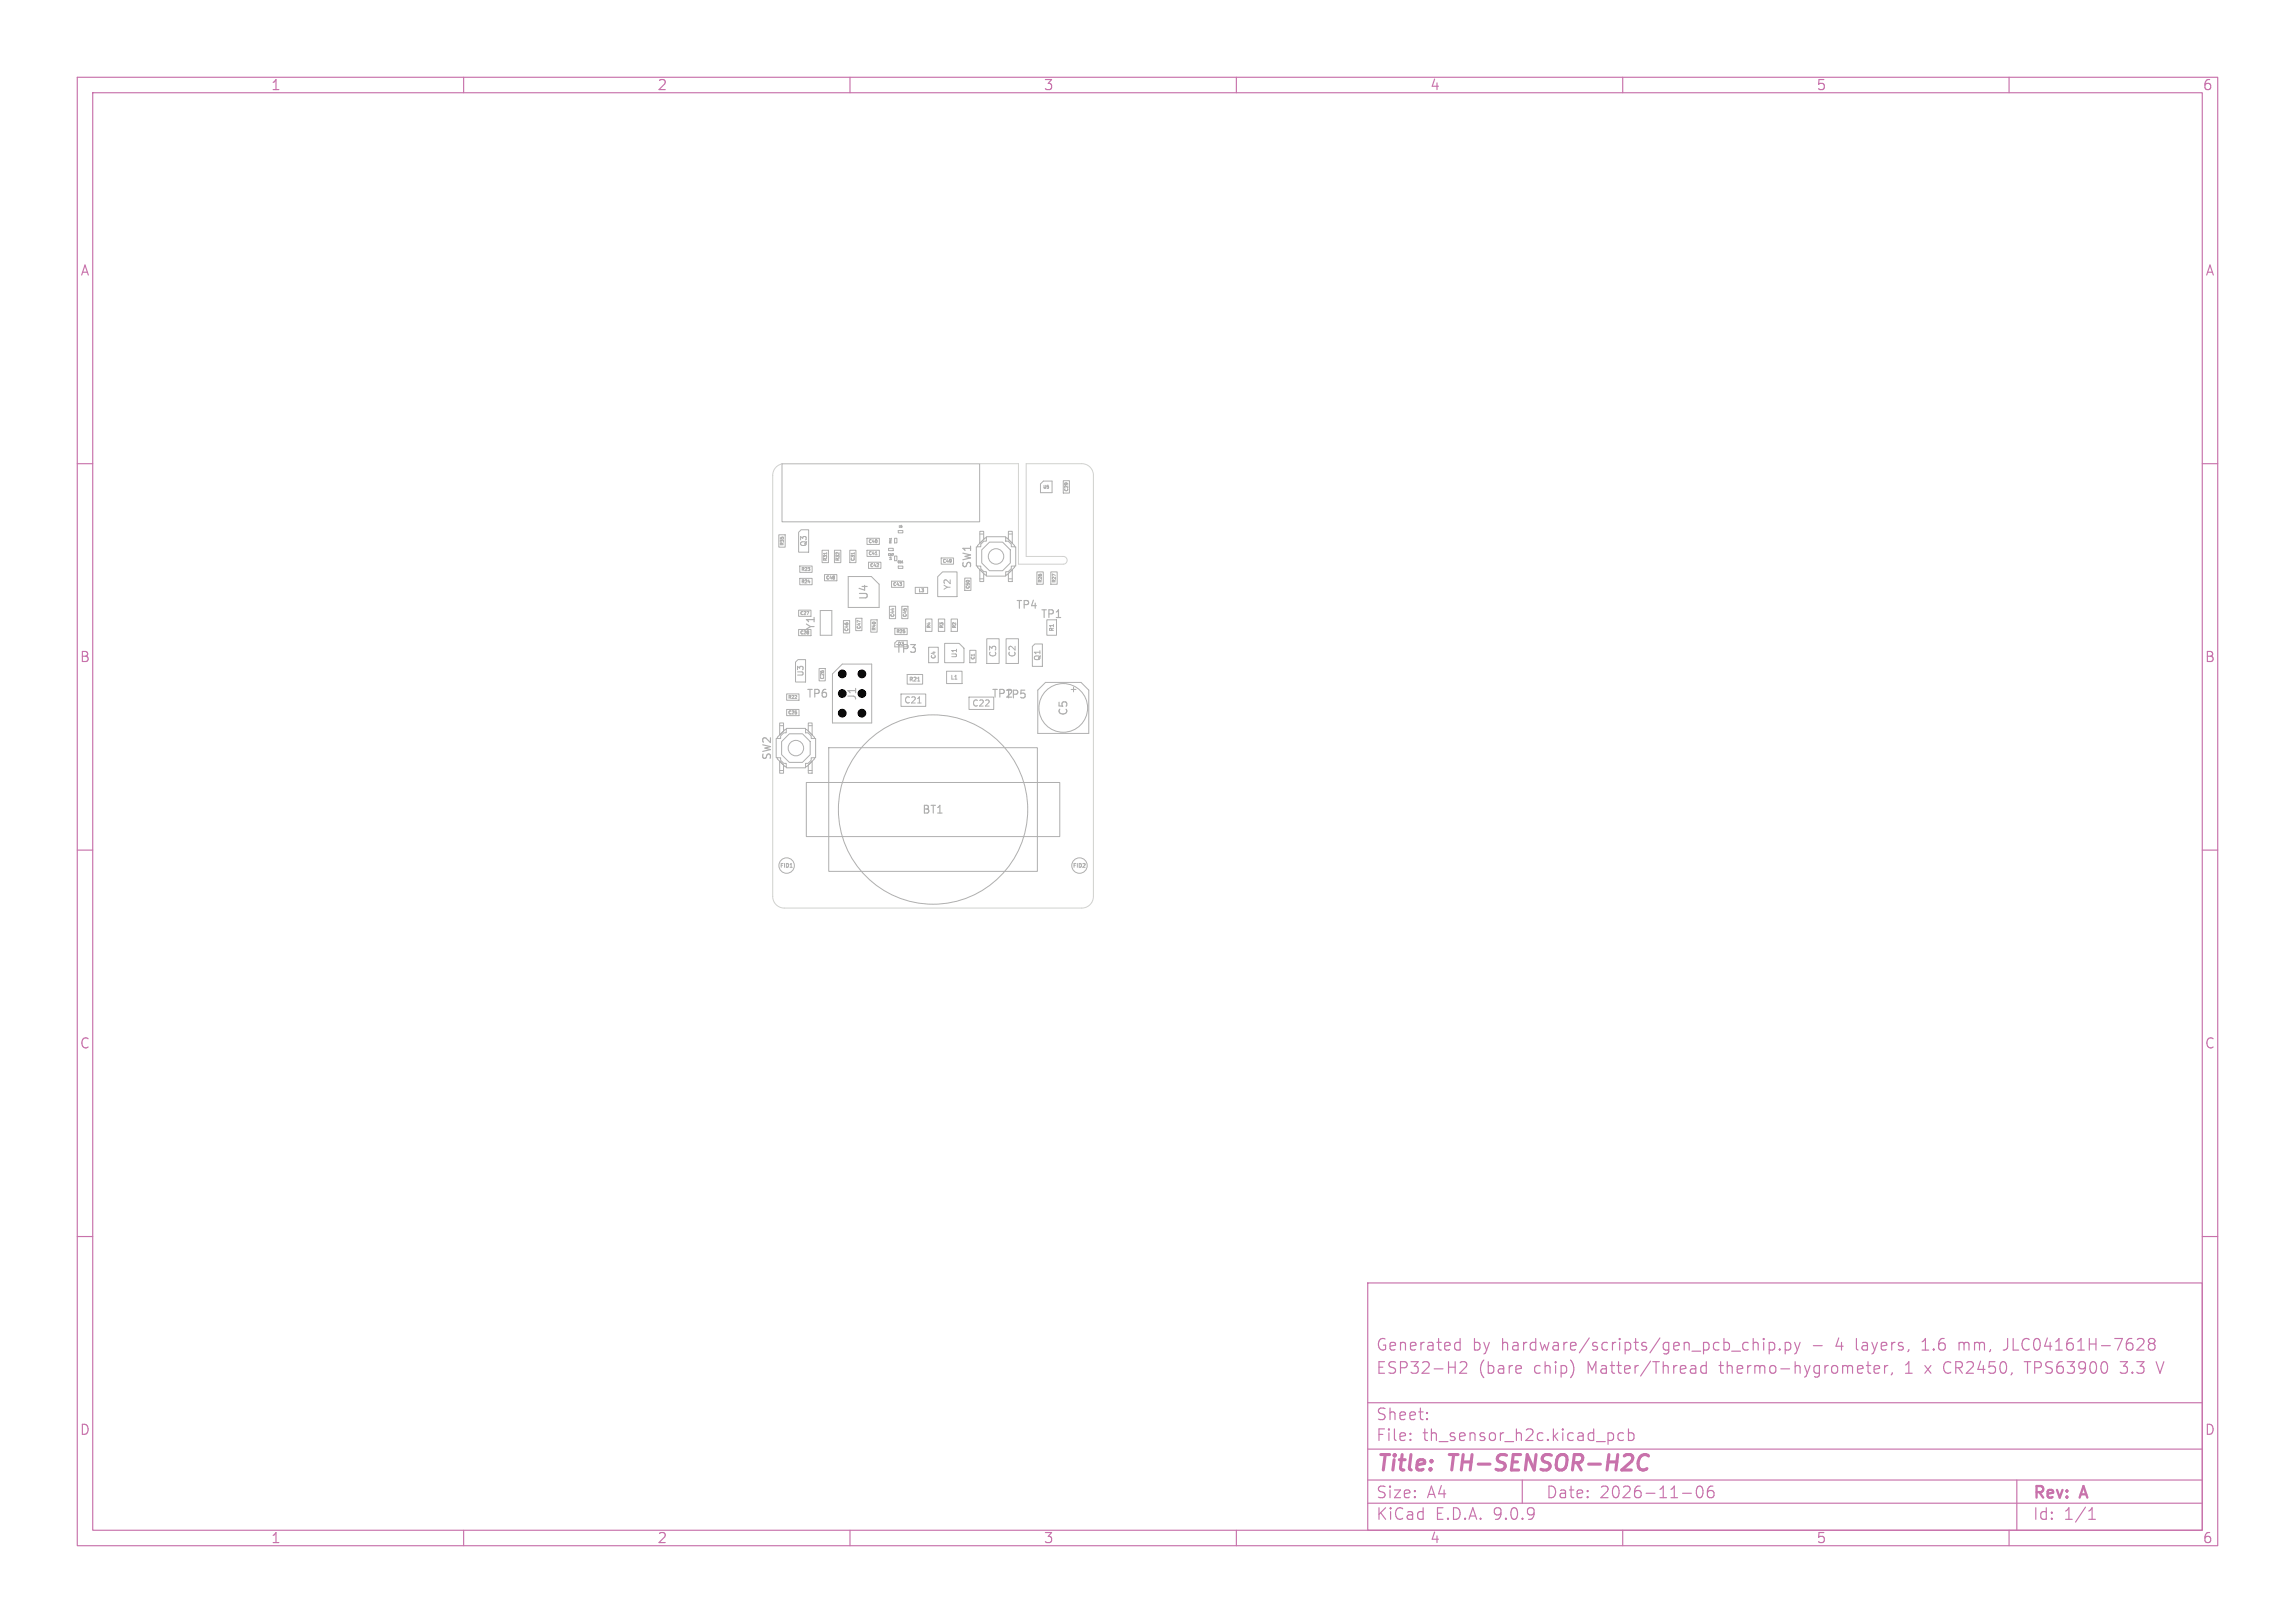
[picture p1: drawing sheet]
<svg xmlns="http://www.w3.org/2000/svg" width="297mm" height="210mm" viewBox="0 0 297 210" stroke-linecap="round" stroke-linejoin="round" font-family="sans-serif">
<defs><g id="words">
<g font-size="2.8" fill="#c872ab">
<text x="178" y="190.9">Title:</text>
<text x="187.7" y="190.9">TH-SENSOR-H2C</text>
</g>
<g font-size="2.1" fill="#c872ab">
<text x="178" y="178">ESP32-H2</text>
<text x="178" y="175">Generated</text>
<text x="190.5" y="175">by</text>
<text x="191.3" y="178">(bare</text>
<text x="194.3" y="175">hardware/scripts/gen_pcb_chip.py</text>
<text x="198.5" y="178">chip)</text>
<text x="205.5" y="178">Matter/Thread</text>
<text x="222.8" y="178">thermo-hygrometer,</text>
<text x="234.7" y="175">-</text>
<text x="237.8" y="175">4</text>
<text x="240.5" y="175">layers,</text>
<text x="247" y="178">1</text>
<text x="249.3" y="175">1.6</text>
<text x="249.7" y="178">x</text>
<text x="252.2" y="178">CR2450,</text>
<text x="254.1" y="175">mm,</text>
<text x="260.1" y="175">JLC04161H-7628</text>
<text x="262.9" y="178">TPS63900</text>
<text x="275.4" y="178">3.3</text>
<text x="178" y="184">Sheet:</text>
<text x="178" y="186.7">File:</text>
<text x="184.1" y="186.7">th_sensor_h2c.kicad_pcb</text>
<text x="178" y="196.9">KiCad</text>
<text x="178" y="194.1">Size:</text>
<text x="184.7" y="194.1">A4</text>
<text x="185.7" y="196.9">E.D.A.</text>
<text x="193.3" y="196.9">9.0.9</text>
<text x="200" y="194.1">Date:</text>
<text x="207" y="194.1">2026-11-06</text>
<text x="263" y="194.3">Rev:</text>
<text x="263" y="196.9">Id:</text>
<text x="267.1" y="196.9">1/1</text>
<text x="269.4" y="194.3">A</text>
</g>
<g font-size="1.8" fill="#c872ab">
<text x="35" y="11.9">1</text>
<text x="85" y="11.9">2</text>
<text x="135" y="11.9">3</text>
<text x="185" y="11.9">4</text>
<text x="235" y="11.9">5</text>
<text x="285" y="11.9">6</text>
<text x="10.3" y="35.9">A</text>
<text x="285.4" y="35.9">A</text>
<text x="10.3" y="85.9">B</text>
<text x="285.3" y="85.9">B</text>
<text x="10.3" y="135.9">C</text>
<text x="285.3" y="135.9">C</text>
<text x="10.3" y="185.9">D</text>
<text x="285.3" y="185.9">D</text>
<text x="35" y="199.9">1</text>
<text x="85" y="199.9">2</text>
<text x="135" y="199.9">3</text>
<text x="185" y="199.9">4</text>
<text x="235" y="199.9">5</text>
<text x="285" y="199.9">6</text>
</g>
<g font-size="1.4" fill="#afafaf">
<text x="112.5" y="77.7" transform="rotate(-90 112.5 77.7)">U4</text>
<text x="125.9" y="73.6" transform="rotate(-90 125.9 73.6)">SW1</text>
<text x="105.6" y="81.6" transform="rotate(-90 105.6 81.6)">Y1</text>
<text x="131.4" y="79">TP4</text>
<text x="134.6" y="80.2">TP1</text>
<text x="115.8" y="84.7">TP3</text>
<text x="104.3" y="90.5">TP6</text>
<text x="111" y="90.7" transform="rotate(-90 111 90.7)">J1</text>
<text x="128.3" y="90.5">TP2</text>
<text x="130" y="90.6">TP5</text>
<text x="138.3" y="92.7" transform="rotate(-90 138.3 92.7)">C5</text>
<text x="100" y="98.4" transform="rotate(-90 100 98.4)">SW2</text>
<text x="119.3" y="105.5">BT1</text>
</g>
<g font-size="1.1" fill="#afafaf">
<text x="123.2" y="76.4" transform="rotate(-90 123.2 76.4)">Y2</text>
<text x="129.1" y="85.1" transform="rotate(-90 129.1 85.1)">C3</text>
<text x="131.6" y="85.1" transform="rotate(-90 131.6 85.1)">C2</text>
<text x="116.9" y="91.2">C21</text>
<text x="125.7" y="91.6">C22</text>
</g>
<g font-size="1" fill="#afafaf">
<text x="104.5" y="70.8" transform="rotate(-90 104.5 70.8)">Q3</text>
<text x="104.1" y="87.6" transform="rotate(-90 104.1 87.6)">U3</text>
<text x="134.8" y="85.6" transform="rotate(-90 134.8 85.6)">Q1</text>
</g>
<text font-size=".9" fill="#afafaf" x="123.9" y="85.2" transform="rotate(-90 123.9 85.2)">U1</text>
<g font-size=".7" fill="#afafaf">
<text x="136.5" y="81.8" transform="rotate(-90 136.5 81.8)">R1</text>
<text x="117.6" y="88.3">R21</text>
<text x="121.2" y="85.3" transform="rotate(-90 121.2 85.3)">C4</text>
<text x="123" y="88">L1</text>
<text x="100.9" y="112.4">FID1</text>
<text x="138.8" y="112.4">FID2</text>
</g>
<g font-size=".6" fill="#afafaf">
<text x="138.3" y="63.6" transform="rotate(-90 138.3 63.6)">C29</text>
<text x="101.5" y="70.6" transform="rotate(-90 101.5 70.6)">R35</text>
<text x="112.4" y="71.9">C41</text>
<text x="112.4" y="70.3">C40</text>
<text x="103.7" y="73.9">R23</text>
<text x="103.7" y="75.5">R24</text>
<text x="106.9" y="75">C48</text>
<text x="107.1" y="72.6" transform="rotate(-90 107.1 72.6)">R31</text>
<text x="108.7" y="72.6" transform="rotate(-90 108.7 72.6)">R32</text>
<text x="110.7" y="72.6" transform="rotate(-90 110.7 72.6)">C31</text>
<text x="112.6" y="73.4">C42</text>
<text x="115.5" y="75.9">C43</text>
<text x="118.8" y="76.7">L3</text>
<text x="122" y="72.9">C49</text>
<text x="125.5" y="76.2" transform="rotate(-90 125.5 76.2)">C50</text>
<text x="134.9" y="75.4" transform="rotate(-90 134.9 75.4)">R26</text>
<text x="136.7" y="75.4" transform="rotate(-90 136.7 75.4)">R27</text>
<text x="103.5" y="79.6">C27</text>
<text x="103.5" y="82.1">C28</text>
<text x="109.8" y="81.7" transform="rotate(-90 109.8 81.7)">C46</text>
<text x="111.4" y="81.4" transform="rotate(-90 111.4 81.4)">C47</text>
<text x="113.4" y="81.6" transform="rotate(-90 113.4 81.6)">R40</text>
<text x="115.8" y="79.9" transform="rotate(-90 115.8 79.9)">C44</text>
<text x="116" y="82">R25</text>
<text x="116.2" y="83.6">D3</text>
<text x="117.4" y="79.9" transform="rotate(-90 117.4 79.9)">C45</text>
<text x="120.5" y="81.3" transform="rotate(-90 120.5 81.3)">R4</text>
<text x="122.1" y="81.3" transform="rotate(-90 122.1 81.3)">R3</text>
<text x="123.8" y="81.3" transform="rotate(-90 123.8 81.3)">R2</text>
<text x="106.7" y="87.9" transform="rotate(-90 106.7 87.9)">C26</text>
<text x="126.2" y="85.4" transform="rotate(-90 126.2 85.4)">C1</text>
<text x="102" y="92.5">C25</text>
<text x="102" y="90.5">R22</text>
</g>
<text font-size=".5" fill="#afafaf" x="135" y="63.3">U5</text>
<g font-size=".3" fill="#afafaf">
<text x="114.9" y="72">C52</text>
<text x="115.4" y="70.3" transform="rotate(-90 115.4 70.3)">R41</text>
<text x="116.3" y="68.3">L5</text>
<text x="115.4" y="72.5" transform="rotate(-90 115.4 72.5)">L4</text>
<text x="116.1" y="72.9">C51</text>
</g>
</g></defs>
<g fill="none" stroke="#c872ab" stroke-width=".15">
<path d="M10 10h277v190h-277zM12 12h273v186h-273zM60 10v2M110 10v2M160 10v2M210 10v2M260 10v2M10 60h2M285 60h2M10 110h2M285 110h2M10 160h2"/>
<path d="M177 166h108v32h-108zM188.4 174.6l.1 .1 .5-.1M188.4 173.8l.1-.1 .5 .1M189 176.3l.2-.1h.3a.41 .41 0 0 1 .2 .6l-.8 .9h.9M189 173.2v1.5M196.8 176.8l.1 .3-.7 .1M203.6 176.6l.1 .4-.1 .6M219.2 176.7l.3 .2v.8M219.5 177.6l-.5 .1M219.5 177.1h-.5M220.8 176.8l-.4-.1-.3 .3v.4l.1 .2 .2 .1 .4-.1M220.8 176.2v1.5"/>
<path d="M226.9 173.8a.37 .37 0 0 1 .6 .1v.8M226.9 173.2v1.5M228.2 173.2v.1M228.2 173.7v1M228.2 173.2l.1 .1h-.1M229 173.8l.4-.1 .3 .3v.4l-.2 .2-.1 .1-.4-.1M229 173.7v1.5M230.3 174.6h.1l-.1 .1M230.3 174.6h-.1l.1 .1M230.3 174.6v.1M231 173.8l.5-.1 .2 .3v.4l-.1 .2-.1 .1-.5-.1M231 173.7v1.5"/>
<path d="M232.2 173.7l.4 1M232.6 174.7l-.1 .4-.3 .1M233 173.7l-.4 1M241.5 176.7h.6M241.7 176.2v1.3l.1 .1 .3 .1M242.5 177.2l.7-.1v-.3l-.5-.1-.2 .2 .1 .7 .1 .1 .5-.1M243.9 176.7v1M244.3 176.7a.38 .38 0 0 0-.4 .3M244.9 177.6l-.2 .3M251.6 176.6l-.1 .2 .1 .5M259.6 174.6l-.4 .1M262 176.2h.8"/>
<path d="M274.4 176.2h.9M274.4 177.6l.2 .1h.4M276.8 173.2h.4a.41 .41 0 0 1 .2 .6l-.9 .9h1M278.3 173.8l-.3 .3 .1 .5 .2 .1h.3l.3-.3v-.3l-.3-.3M278.3 173.8h-.1a.31 .31 0 0 1-.2-.4 .31 .31 0 0 1 .3-.2l.4 .1a.31 .31 0 0 1 .2 .3 .31 .31 0 0 1-.3 .2M278.3 173.8h.3M279 176.2l.5 1.5 .5-1.5M285 160h2M60 198v2M110 198v2M160 198v2M177 194.5h108"/>
<path d="M177 191.5h108M177 187.5h108M177 181.5h108M182.5 186.3h.1l-.1 .1M182.5 186.3v.1M182.5 185.5v.1M182.5 185.5h.1l-.1 .1M184.7 183.6v.1M184.7 183.6h-.1l.1 .1M184.7 182.8v.1M184.7 182.8h-.1l.1 .1M197 191.5v3"/>
<path d="M208.2 185.4h.3l.3 .3-.1 .6-.2 .1h-.3M210 198v2M210.1 185.5l-.4-.1-.3 .3v.4l.1 .2 .2 .1 .4-.1M210.7 185.5l.5-.1 .3 .3v.4l-.2 .2-.1 .1-.5-.1M210.7 184.9v1.5M217.7 193.2h1.2M219.7 192.4a.36 .36 0 0 1 .6 .2 .77 .77 0 0 1-.4 1.2 1 1 0 0 1-.2-1.4zM221.7 192.3a.59 .59 0 0 0-.7 .6v.6l.1 .2 .4 .1 .2-.1 .1-.5-.1-.3h-.5l-.2 .3M260 198v2M261 191.5v6.5M270.3 196.6h.9M270.3 195.5l.4-.4v1.5"/>
</g>
<path d="M213.3 188.4a.73 .73 0 0 0-1.1 .3 .97 .97 0 0 0 .3 1.5l.6-.2" fill="none" stroke="#c872ab" stroke-width=".4"/>
<g fill="none" stroke="#afafaf" stroke-width=".13">
<path d="M100.8 69.2h.8v1.6h-.8zM101.2 60h25.6v7.5h-25.6zM103.3 79h1.7v.8h-1.7zM103.5 73.2h1.6v.9h-1.6zM103.5 74.8h1.6v.9h-1.6zM103.7 68.6h1v2.9h-1.4v-2.6zM106.2 79h1.5v3.2h-1.5zM106.4 71.2h.8v1.6h-.8zM106.7 74.4h1.6v.8h-1.6zM107 71.5v.2M108 71.2h.8v1.6h-.8zM109.8 74.6h3l1 1v3h-4z"/>
<path d="M110 71.2h.8v1.6h-.8zM110.6 71.5v.2M112.2 71.2h1.6v.8h-1.6zM112.2 69.7h1.6v.8h-1.6zM112.4 72.8h1.6v.8h-1.6zM113.3 71.8h.2M115 71h.6v.3h-.6zM115.1 78.5h.8v1.6h-.8zM115.4 69.6v.2M115.4 75.2h1.6v.8h-1.6zM115.8 72h.3v.6h-.3zM115.8 69.7h.3v.6h-.3z"/>
<path d="M116.2 73.3h.6v.3h-.6zM116.2 68.7h.6v.3h-.6zM116.7 78.5h.8v1.6h-.8zM116.7 72.8h.2M118.5 76h1.6v.8h-1.6zM121.3 74.6l.7-.6h1.9v3.2h-2.6zM121.8 72.2h1.6v.8h-1.6zM124.8 74.8h.8v1.6h-.8zM126.3 70.8h.6v-.4l.4-.4h.3v-.5h2.5v.5h.4l.4 .4v.4h.5v2.5h-.5v.3l-.4 .4h-.4v.6h-2.5v-.6h-.3l-.4-.4v-.3h-.6zM126.5 73.3v.1l1 1h.1M126.8 68.8h.5v1l-.5 .5zM126.8 73.7l.5 .5v1.1h-.5z"/>
<path d="M126.8 69.1h.5M126.8 74.9h.5M127 71.2l1.1-1h1.6l1.1 1v1.7l-1.1 1h-1.6l-1.1-1zM127.6 69.6h-.1l-1 1v.2M130.1 69.6h.2l1 1v.2M130.5 68.8h.5v1.5l-.5-.5zM130.5 69.1h.5M130.5 74.9h.5M131 73.7v1.6h-.5v-1.1zM131.3 73.3v.1l-1 1h-.2M134.2 74h.8v1.6h-.8zM134.7 62.6l.3-.3h1.2v1.5h-1.5z"/>
<path d="M136 74h.8v1.6h-.8zM137.6 62.2h.8v1.6h-.8zM100.4 95.6h.6v-.4l.4-.4h.3v-.5h2.6v.5h.3l.4 .4v.4h.5v2.5h-.5v.3l-.4 .4h-.3v.6h-2.6v-.6h-.3l-.4-.4v-.3h-.6zM100.6 98.1v.1l1 1h.1M100.9 93.6h.5v1l-.5 .5zM100.9 98.5l.5 .5v1.1h-.5zM100.9 93.9h.5M100.9 99.7h.5M101.2 96l.9-1h1.8l.9 1v1.7l-.9 1h-1.8l-.9-1zM101.7 94.4h-.1l-1 1v.2M101.8 91.8h1.6v.8h-1.6zM101.8 89.8h1.6v.8h-1.6z"/>
<path d="M102.9 85.7l.4-.3h1v2.9h-1.4zM103.3 81.5h1.7v.8h-1.7zM104.3 94.4h.1l1 1v.2M104.6 93.6h.5v1.5l-.5-.5zM104.6 99l.5-.5v1.6h-.5zM104.6 93.9h.5M104.6 99.7h.5M105.4 98.1v.1l-1 1h-.1M106 86.5h.8v1.6h-.8zM107.2 96.8h27.1v16h-27.1zM107.7 87.2l1.3-1.3h3.8v7.7h-5.1zM109.1 80.3h.9v1.6h-.9z"/>
<path d="M110.7 80h.8v1.6h-.8zM112.7 80.2h.8v1.6h-.8zM115.8 81.3h1.6v.8h-1.6zM115.8 83.2l.3-.3h1.3v.8M116.6 89.8h3.2v1.6h-3.2zM117.4 87.3h2v1.2h-2zM118.7 88.1h.3M118.8 91h.4M119.8 80.1h.8v1.6h-.8zM120.2 83.8h1.2v2h-1.2zM121.4 80.1h.9v1.6h-.9zM122.2 83.3h1.9l.6 .6v1.9h-2.5z"/>
<path d="M122.5 86.9h2v1.6h-2zM123.1 80.1h.8v1.6h-.8zM125.4 90.2h3.2v1.6h-3.2zM125.5 84.2h.8v1.6h-.8zM127.7 82.7h1.6v3.2h-1.6zM130.2 82.7h1.6v3.2h-1.6zM133.9 83.3h1v2.9h-1.3v-2.5zM135.3 88.3h4.6l1 1v5.6h-6.6v-5.6zM135.5 80.2h1.2v2h-1.2zM138.6 89.2h.6M138.9 88.9v.6M102.2 112.2h.3"/>
<path d="M104.3 101.3h32.8v7h-32.8z"/>
<circle cx="128.9" cy="72" r="1"/>
<circle cx="103" cy="96.8" r="1"/>
<circle cx="137.6" cy="91.6" r="3.1"/>
<circle cx="101.8" cy="112" r="1"/>
<circle cx="120.7" cy="104.7" r="12.2"/>
<circle cx="139.7" cy="112" r="1"/>
</g>
<path d="M100.4 60.4l.6-.3 .5-.1h30.3v13h5.8a.5 .5 0 0 0 .5-.5 .5 .5 0 0 0-.5-.5h-4.8v-12h7.2a1.5 1.5 0 0 1 1.5 1.5v54.5a1.5 1.5 0 0 1-1.5 1.5h-38.5a1.5 1.5 0 0 1-1.5-1.5v-54.5l.1-.6z" fill="none" stroke="#d0d2cd" stroke-width=".13"/>
<g fill="#000" stroke="#000" stroke-width=".13">
<circle cx="109" cy="87.2" r=".5"/>
<circle cx="109" cy="89.7" r=".5"/>
<circle cx="109" cy="92.3" r=".5"/>
<circle cx="111.5" cy="89.7" r=".5"/>
<circle cx="111.5" cy="87.2" r=".5"/>
<circle cx="111.5" cy="92.3" r=".5"/>
</g>
<use href="#words"/>
</svg>
